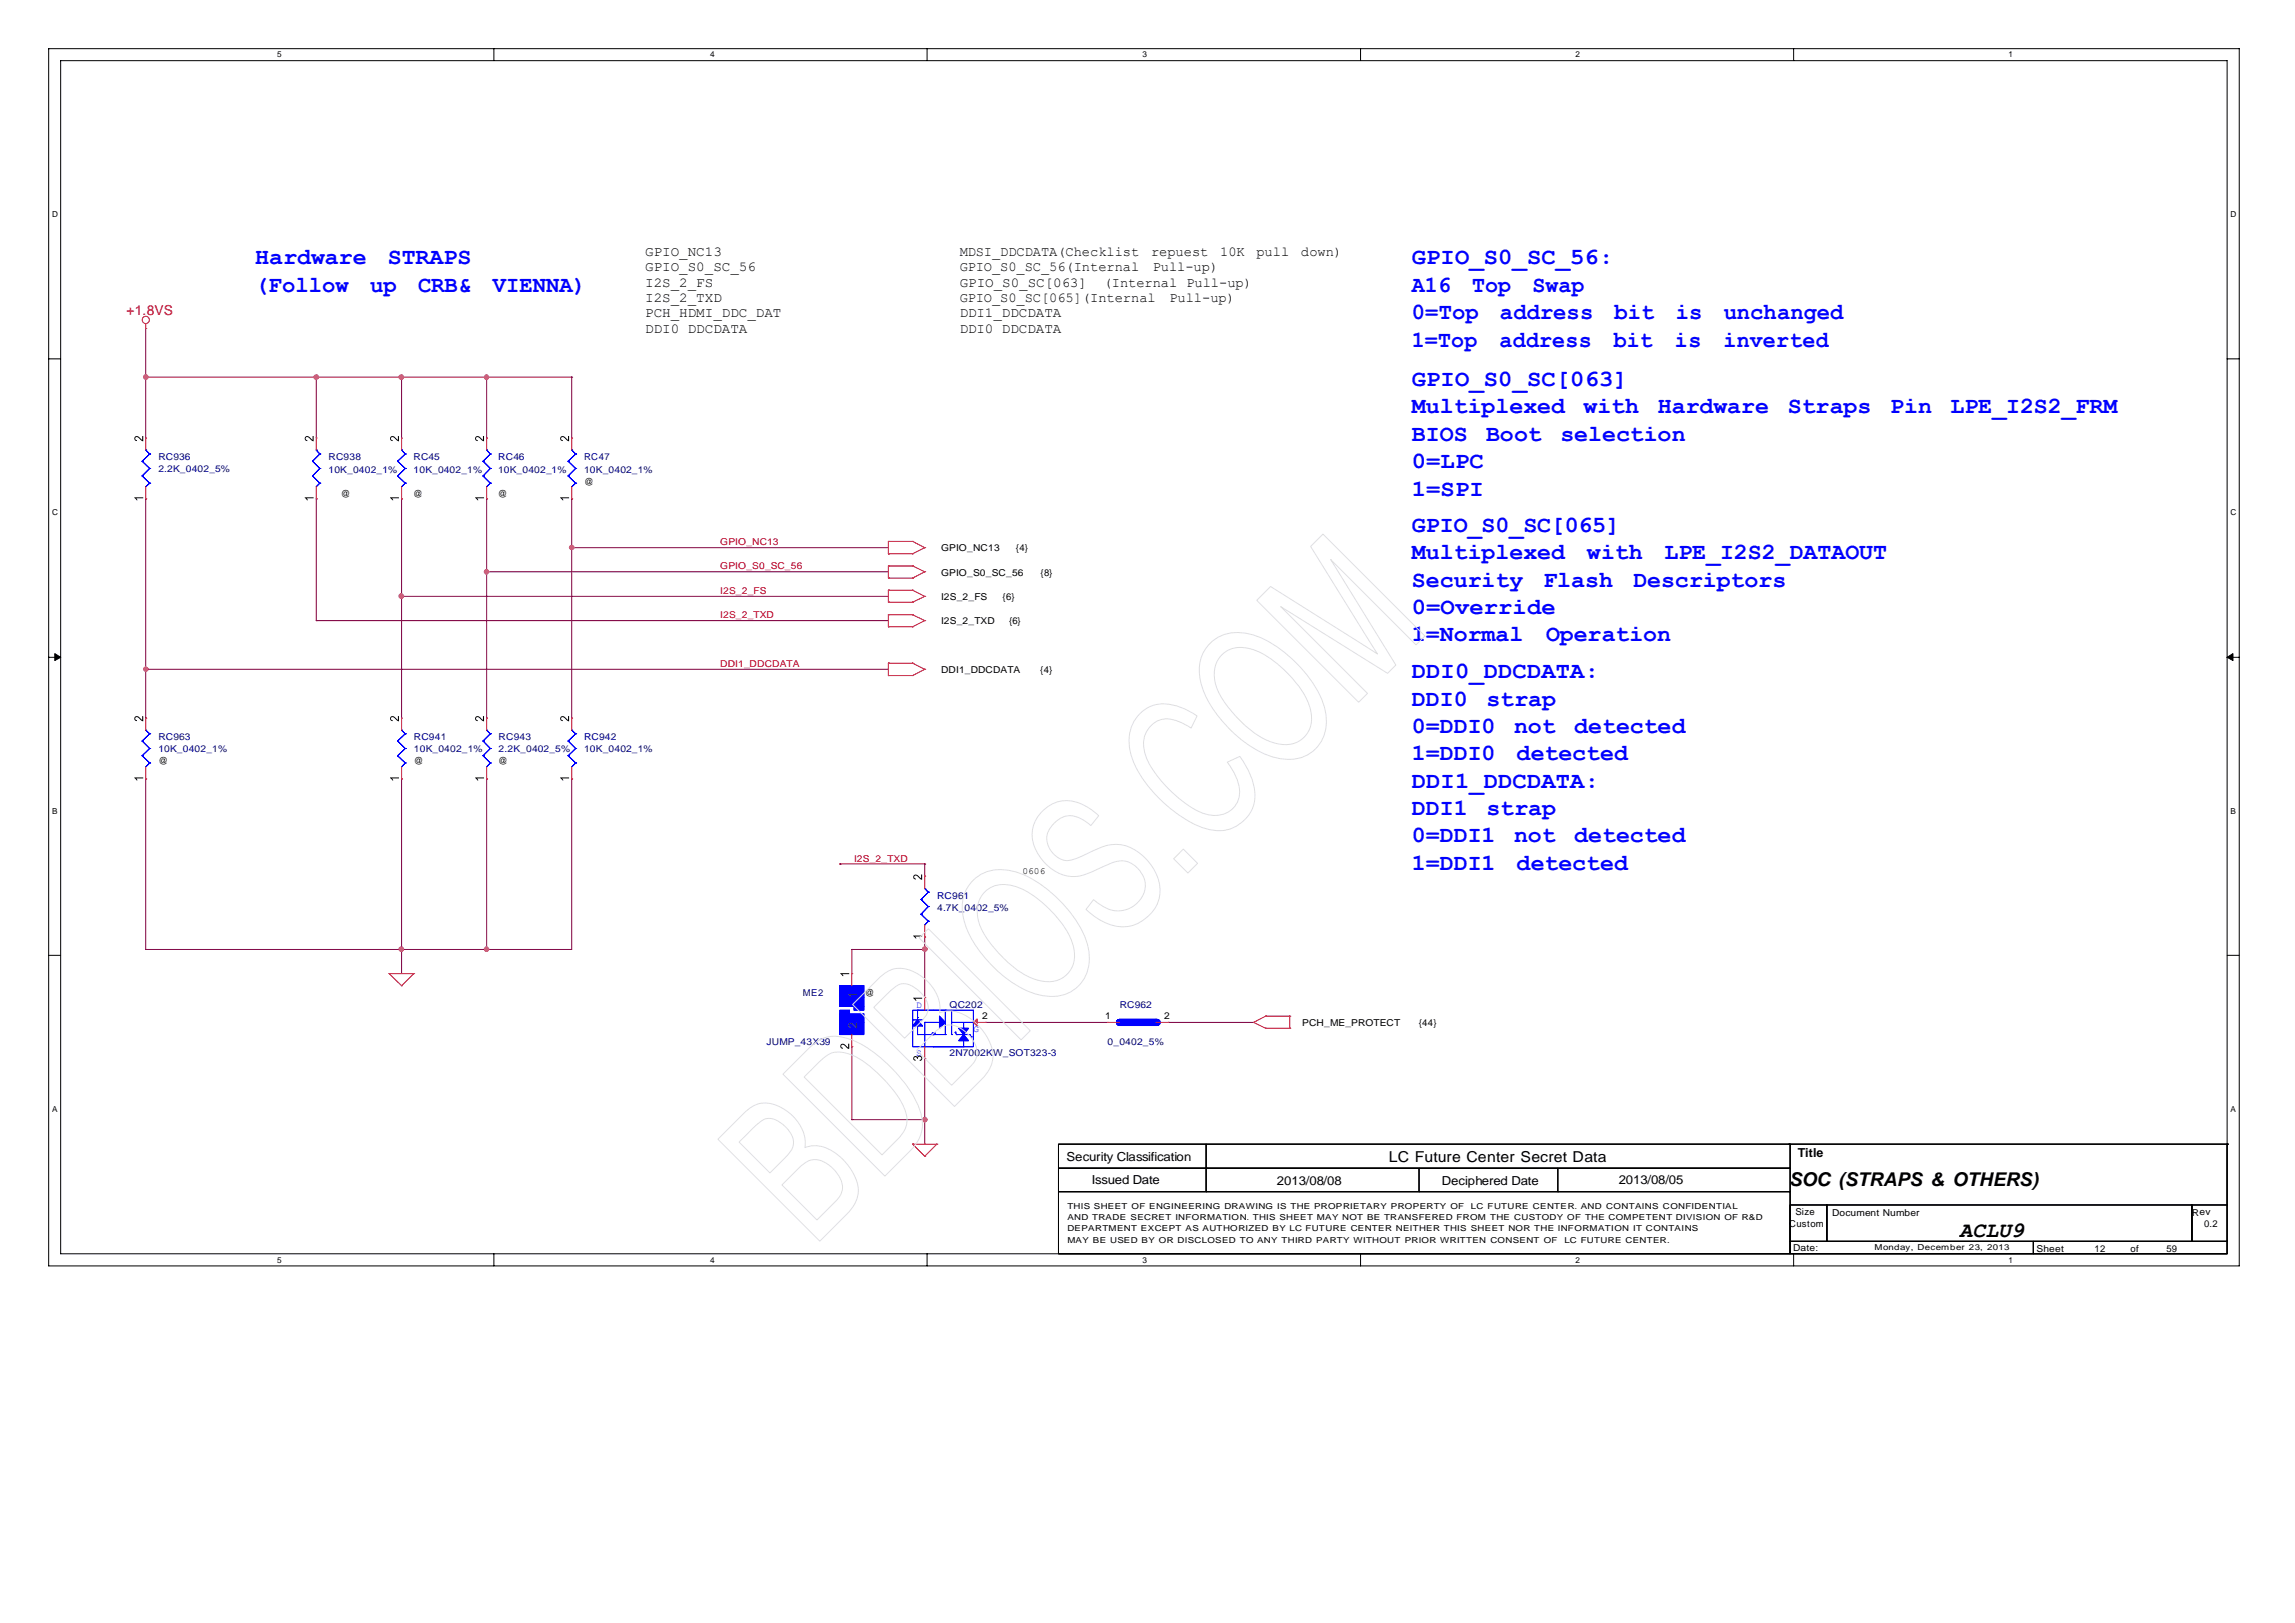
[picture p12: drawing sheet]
<svg xmlns="http://www.w3.org/2000/svg" width="297mm" height="210mm" viewBox="0 0 297 210" stroke-linecap="round" stroke-linejoin="round" font-family="sans-serif">
<defs><g id="words">
<g font-size="3" fill="#00f">
<text x="33" y="34.1">Hardware</text>
<text x="50.2" y="34.1">STRAPS</text>
<text x="182.7" y="34.2">GPIO_S0_SC_56:</text>
<text x="33" y="37.7">(Follow</text>
<text x="47.9" y="37.7">up</text>
<text x="54.1" y="37.7">CRB&amp;</text>
<text x="63.8" y="37.7">VIENNA)</text>
<text x="182.7" y="37.7">A16</text>
<text x="182.7" y="41.2">0=Top</text>
<text x="190.5" y="37.7">Top</text>
<text x="194.1" y="41.2">address</text>
<text x="198.3" y="37.7">Swap</text>
<text x="208.9" y="41.2">bit</text>
<text x="216.9" y="41.2">is</text>
<text x="223" y="41.2">unchanged</text>
<text x="182.7" y="44.8">1=Top</text>
<text x="194" y="44.8">address</text>
<text x="208.8" y="44.8">bit</text>
<text x="216.7" y="44.8">is</text>
<text x="223" y="44.8">inverted</text>
<text x="182.7" y="49.9">GPIO_S0_SC[063]</text>
<text x="182.7" y="53.4">Multiplexed</text>
<text x="204.9" y="53.4">with</text>
<text x="214.5" y="53.4">Hardware</text>
<text x="231.3" y="53.4">Straps</text>
<text x="244.6" y="53.4">Pin</text>
<text x="252.4" y="53.4">LPE_I2S2_FRM</text>
<text x="182.7" y="57">BIOS</text>
<text x="192.3" y="57">Boot</text>
<text x="201.9" y="57">selection</text>
<text x="182.7" y="60.6">0=LPC</text>
<text x="182.7" y="64.2">1=SPI</text>
<text x="182.7" y="68.8">GPIO_S0_SC[065]</text>
<text x="182.7" y="72.4">Multiplexed</text>
<text x="182.7" y="75.9">Security</text>
<text x="199.7" y="75.9">Flash</text>
<text x="205.4" y="72.4">with</text>
<text x="211.4" y="75.9">Descriptors</text>
<text x="215.4" y="72.4">LPE_I2S2_DATAOUT</text>
<text x="182.7" y="79.5">0=Override</text>
<text x="182.7" y="83">1=Normal</text>
<text x="200.1" y="83">Operation</text>
<text x="182.7" y="87.7">DDI0_DDCDATA:</text>
<text x="182.7" y="91.3">DDI0</text>
<text x="182.7" y="94.8">0=DDI0</text>
<text x="192.4" y="91.3">strap</text>
<text x="195.9" y="94.8">not</text>
<text x="203.7" y="94.8">detected</text>
<text x="182.7" y="98.4">1=DDI0</text>
<text x="182.7" y="101.9">DDI1_DDCDATA:</text>
<text x="196.3" y="98.4">detected</text>
<text x="182.7" y="105.5">DDI1</text>
<text x="192.4" y="105.5">strap</text>
<text x="182.7" y="109">0=DDI1</text>
<text x="182.7" y="112.6">1=DDI1</text>
<text x="195.9" y="109">not</text>
<text x="196.3" y="112.6">detected</text>
<text x="203.7" y="109">detected</text>
</g>
<text font-size="2.8" x="253.6" y="160">ACLU9</text>
<text font-size="2.5" x="231.5" y="153.4">SOC (STRAPS &amp; OTHERS)</text>
<text font-size="1.9" x="179.7" y="150.4">LC Future Center Secret Data</text>
<g font-size="1.8">
<text x="83.5" y="33.1">GPIO_NC13</text>
<text x="83.5" y="35.1">GPIO_S0_SC_56</text>
<text x="124.2" y="33.1">MDSI_DDCDATA(Checklist</text>
<text x="124.2" y="35.1">GPIO_S0_SC_56(Internal</text>
<text x="149" y="33.1">repuest</text>
<text x="149.2" y="35.1">Pull-up)</text>
<text x="157.9" y="33.1">10K</text>
<text x="162.6" y="33.1">pull</text>
<text x="168.3" y="33.1">down)</text>
<text x="83.5" y="37.1">I2S_2_FS</text>
<text x="83.5" y="39.1">I2S_2_TXD</text>
<text x="83.5" y="41.1">PCH_HDMI_DDC_DAT</text>
<text x="124.2" y="37.1">GPIO_S0_SC[063]</text>
<text x="124.2" y="39.1">GPIO_S0_SC[065](Internal</text>
<text x="124.2" y="41.1">DDI1_DDCDATA</text>
<text x="142.8" y="37.1">(Internal Pull-up)</text>
<text x="151.3" y="39.1">Pull-up)</text>
<text x="83.5" y="43.1">DDI0_DDCDATA</text>
<text x="124.2" y="43.1">DDI0_DDCDATA</text>
</g>
<text font-size="1.8" fill="#f00" x="16.4" y="40.7">+1.8VS</text>
<g font-size="1.6">
<text x="232.6" y="149.7">Title</text>
<text x="138" y="150.2">Security Classification</text>
<text x="141.3" y="153.2">Issued Date</text>
<text x="165.2" y="153.3">2013/08/08</text>
<text x="186.6" y="153.3">Deciphered Date</text>
<text x="209.5" y="153.2">2013/08/05</text>
</g>
<g font-size="1.2" fill="#00007f">
<text x="20.5" y="59.5">RC936</text>
<text x="42.5" y="59.5">RC938</text>
<text x="53.5" y="59.5">RC45</text>
<text x="64.5" y="59.5">RC46</text>
<text x="75.6" y="59.5">RC47</text>
<text x="20.5" y="61.1">2.2K_0402_5%</text>
<text x="42.5" y="61.1">10K_0402_1%</text>
<text x="53.5" y="61.1">10K_0402_1%</text>
<text x="64.5" y="61.1">10K_0402_1%</text>
<text x="75.6" y="61.1">10K_0402_1%</text>
<text x="20.5" y="95.8">RC963</text>
<text x="53.6" y="95.8">RC941</text>
<text x="64.5" y="95.8">RC943</text>
<text x="75.6" y="95.8">RC942</text>
<text x="20.5" y="97.3">10K_0402_1%</text>
<text x="53.6" y="97.3">10K_0402_1%</text>
<text x="64.5" y="97.3">2.2K_0402_5%</text>
<text x="75.6" y="97.3">10K_0402_1%</text>
<text x="121.3" y="116.3">RC961</text>
<text x="121.3" y="117.8">4.7K_0402_5%</text>
<text x="103.9" y="128.9">ME2</text>
<text x="122.9" y="130.4">QC202</text>
<text x="144.9" y="130.4">RC962</text>
<text x="99.2" y="135.2">JUMP_43X39</text>
<text x="122.9" y="136.7">2N7002KW_SOT323-3</text>
<text x="143.3" y="135.2">0_0402_5%</text>
</g>
<g font-size="1.2">
<text x="44.1" y="64.3">@</text>
<text x="53.5" y="64.3">@</text>
<text x="64.4" y="64.3">@</text>
<text x="75.6" y="62.7">@</text>
<text x="121.8" y="71.3">GPIO_NC13</text>
<text x="131.5" y="71.3">{4}</text>
<text x="121.8" y="74.5">GPIO_S0_SC_56</text>
<text x="121.8" y="77.7">I2S_2_FS</text>
<text x="129.7" y="77.7">{6}</text>
<text x="134.6" y="74.5">{8}</text>
<text x="121.8" y="80.8">I2S_2_TXD</text>
<text x="130.6" y="80.8">{6}</text>
<text x="121.8" y="87.1">DDI1_DDCDATA</text>
<text x="134.6" y="87.1">{4}</text>
<text x="20.5" y="98.9">@</text>
<text x="53.6" y="98.9">@</text>
<text x="64.5" y="98.9">@</text>
<text x="132.3" y="113.1">0606</text>
<text x="111.9" y="128.9">@</text>
<text x="127.1" y="131.9">2</text>
<text x="143" y="131.9">1</text>
<text x="150.6" y="131.9">2</text>
<text x="168.5" y="132.8">PCH_ME_PROTECT</text>
<text x="183.6" y="132.8">{44}</text>
<text x="231.5" y="158.8">Custom</text>
<text x="232" y="161.9">Date:</text>
<text x="232.3" y="157.2">Size</text>
<text x="237.1" y="157.3">Document Number</text>
<text x="263.5" y="162">Sheet</text>
<text x="271" y="162">12</text>
<text x="275.7" y="162">of</text>
<text x="280.3" y="162">59</text>
<text x="283.7" y="157.3">Rev</text>
<text x="285.2" y="158.8">0.2</text>
</g>
<g font-size="1.2" fill="#f00">
<text x="93.2" y="70.5">GPIO_NC13</text>
<text x="93.2" y="73.7">GPIO_S0_SC_56</text>
<text x="93.2" y="76.9">I2S_2_FS</text>
<text x="93.2" y="80">I2S_2_TXD</text>
<text x="93.2" y="86.3">DDI1_DDCDATA</text>
<text x="110.5" y="111.5">I2S_2_TXD</text>
</g>
<g font-size="1.2" fill="#00f">
<text x="118.6" y="130.4">D</text>
<text x="118.6" y="136.6">S</text>
<text x="126" y="133.5">G</text>
</g>
<g font-size="1.1">
<text x="35.9" y="7.4">5</text>
<text x="91.9" y="7.4">4</text>
<text x="147.9" y="7.4">3</text>
<text x="203.9" y="7.4">2</text>
<text x="259.9" y="7.4">1</text>
<text x="6.7" y="28.1">D</text>
<text x="288.6" y="28.1">D</text>
<text x="6.7" y="66.7">C</text>
<text x="288.6" y="66.7">C</text>
<text x="6.7" y="105.3">B</text>
<text x="288.6" y="105.3">B</text>
<text x="6.7" y="143.8">A</text>
<text x="288.6" y="143.8">A</text>
<text x="138.1" y="156.4">THIS SHEET OF ENGINEERING DRAWING IS THE PROPRIETARY PROPERTY OF</text>
<text x="138.1" y="157.9">AND TRADE SECRET INFORMATION. THIS SHEET MAY NOT BE TRANSFERED FROM THE CUSTODY OF THE COMPETENT DIVISION OF R&amp;D</text>
<text x="138.1" y="159.3">DEPARTMENT EXCEPT AS AUTHORIZED BY LC FUTURE CENTER NEITHER THIS SHEET NOR THE INFORMATION IT CONTAINS</text>
<text x="138.1" y="160.8">MAY BE USED BY OR DISCLOSED TO ANY THIRD PARTY WITHOUT PRIOR WRITTEN CONSENT OF</text>
<text x="190.3" y="156.4">LC FUTURE CENTER. AND CONTAINS CONFIDENTIAL</text>
<text x="202.4" y="160.8">LC FUTURE CENTER.</text>
<text x="242.6" y="161.7">Monday, December 23, 2013</text>
<text x="35.9" y="163.4">5</text>
<text x="91.9" y="163.4">4</text>
<text x="147.9" y="163.4">3</text>
<text x="203.9" y="163.4">2</text>
<text x="259.9" y="163.4">1</text>
</g>
</g></defs>
<g fill="none" stroke="#000" stroke-width=".13">
<path d="M6.3 6.3h283.5v157.5h-283.5zM7.8 7.8h280.4v154.4h-280.4zM63.9 6.3v1.5M120 6.3v1.5M176.1 6.3v1.5M232.1 6.3v1.5M6.3 46.4h1.5M288.2 46.4h1.6M6.3 85h1.5M7.1 84.6l.7 .4-.7 .5zM288.2 85l.7-.4v.9zM288.2 85h1.6"/>
<path d="M6.3 123.6h1.5M288.2 123.6h1.6M63.9 162.2v1.6M120 162.2v1.6M176.1 162.2v1.6M232.1 162.2v1.6"/>
</g>
<path d="M7.1 84.6l.7 .4-.7 .5zM288.2 85l.7-.4v.9z" fill="#000"/>
<path d="M18.9 64.5h.1M18.9 64.5v22.1" fill="none" stroke="#7f003f" stroke-width=".13"/>
<circle cx="18.9" cy="86.6" r=".28" fill="#f0f"/>
<circle cx="18.9" cy="86.6" r=".28" fill="none" stroke="#f0f" stroke-width=".13"/>
<path d="M18.9 42.5h.1M18.9 42.5v6.3" fill="none" stroke="#7f003f" stroke-width=".13"/>
<circle cx="18.9" cy="48.8" r=".3" fill="#f0f"/>
<circle cx="18.9" cy="48.8" r=".3" fill="none" stroke="#f0f" stroke-width=".13"/>
<path d="M18.9 48.8h.1M18.9 48.8h33.1M18.9 48.8v7.9M40.9 48.8h.1M40.9 48.8v7.9M52 48.8h.1M52 48.8v7.9M63 48.8h.1M63 48.8h11M74 48.8h.1M74 48.8v7.9" fill="none" stroke="#7f003f" stroke-width=".13"/>
<circle cx="51.9" cy="48.8" r=".3" fill="#f0f"/>
<circle cx="51.9" cy="48.8" r=".3" fill="none" stroke="#f0f" stroke-width=".13"/>
<circle cx="40.9" cy="48.8" r=".3" fill="#f0f"/>
<circle cx="40.9" cy="48.8" r=".3" fill="none" stroke="#f0f" stroke-width=".13"/>
<path d="M52 48.8h.1M52 48.8h11M63 48.8h.1M63 48.8v7.9" fill="none" stroke="#7f003f" stroke-width=".13"/>
<circle cx="62.9" cy="48.8" r=".29" fill="#f0f"/>
<circle cx="62.9" cy="48.8" r=".29" fill="none" stroke="#f0f" stroke-width=".13"/>
<g fill="none" stroke="#7f003f" stroke-width=".13">
<path d="M40.9 64.5h.1M40.9 64.5v15.8M52 64.5h.1M52 77.2h.1M52 64.5v28.4M52 77.2h63M63 64.5h.1M63 64.5v9.5M74 64.5h.1M74 64.5v6.4M18.9 86.6h.1M18.9 86.6h96.1"/>
<path d="M40.9 80.3h.1M40.9 80.3h74.1"/>
</g>
<circle cx="51.9" cy="77.1" r=".3" fill="#f0f"/>
<circle cx="51.9" cy="77.1" r=".3" fill="none" stroke="#f0f" stroke-width=".13"/>
<path d="M63 74h.1M63 74h52M63 74v18.9" fill="none" stroke="#7f003f" stroke-width=".13"/>
<circle cx="62.9" cy="74" r=".29" fill="#f0f"/>
<circle cx="62.9" cy="74" r=".29" fill="none" stroke="#f0f" stroke-width=".13"/>
<path d="M74 70.9h.1M74 70.9h41M74 70.9v22" fill="none" stroke="#7f003f" stroke-width=".13"/>
<circle cx="74" cy="70.8" r=".29" fill="#f0f"/>
<circle cx="74" cy="70.8" r=".29" fill="none" stroke="#f0f" stroke-width=".13"/>
<path d="M52 122.8h.1M52 122.8v3.2" fill="none" stroke="#7f003f" stroke-width=".13"/>
<circle cx="51.9" cy="122.8" r=".3" fill="#f0f"/>
<circle cx="51.9" cy="122.8" r=".3" fill="none" stroke="#f0f" stroke-width=".13"/>
<path d="M52 100.8h.1M52 100.8v22M63 100.8h.1M63 100.8v22M74 100.8h.1M74 100.8v22h-11M63 122.8h.1" fill="none" stroke="#7f003f" stroke-width=".13"/>
<circle cx="62.9" cy="122.8" r=".29" fill="#f0f"/>
<circle cx="62.9" cy="122.8" r=".29" fill="none" stroke="#f0f" stroke-width=".13"/>
<g fill="none" stroke="#7f003f" stroke-width=".13">
<path d="M108.7 111.8h.1M108.7 111.8h11M119.7 111.8h.1M119.7 111.8v1.5M52 122.8h.1M52 122.8h11M110.2 135.4h.1M110.2 135.4v9.5M119.7 122.8h.1M119.7 121.2v1.6M127.5 132.3h.1M127.5 132.3h15.8"/>
<path d="M151.1 132.3h.1M151.1 132.3h11.1M110.2 144.9h.1M110.2 144.9h9.5M119.7 144.9h.1M119.7 144.9v3.1"/>
</g>
<circle cx="119.7" cy="144.9" r=".3" fill="#f0f"/>
<circle cx="119.7" cy="144.9" r=".3" fill="none" stroke="#f0f" stroke-width=".13"/>
<path d="M110.2 122.8h.1M110.2 122.8h9.5v6.3M110.2 122.8v3.2M119.7 137h.1M119.7 129.1h.1M119.7 137v7.9" fill="none" stroke="#7f003f" stroke-width=".13"/>
<circle cx="119.7" cy="122.8" r=".3" fill="#f0f"/>
<circle cx="119.7" cy="122.8" r=".3" fill="none" stroke="#f0f" stroke-width=".13"/>
<path d="M18.9 92.9h.1M18.9 86.6v6.3M18.9 100.8h.1M18.9 100.8v22h33.1M52 122.8h.1" fill="none" stroke="#7f003f" stroke-width=".13"/>
<g fill="none" stroke="#f00" stroke-width=".13">
<path d="M18.9 42.5h.1M18.9 41.9v.6M115 71.6h.1M115 70h.1M115 74.8h.1M115 73.2h.1M115 77.9h.1M115 76.4h.1M115 79.5h.1M115 70h3.1M115 71.6h3.1M115 70v1.6"/>
<path d="M115 73.2v1.6M115 76.4v1.5M115 79.5v1.6M115 73.2h3.1M115 74.8h3.1M115 76.4h3.1M115 77.9h3.1M115 79.5h3.1M118.1 70h.1M118.1 71.6h.1M118.1 73.2h.1M118.1 74.8h.1"/>
<path d="M118.1 76.4h.1M118.1 77.9h.1M118.1 79.5h.1M118.1 70l1.6 .9M118.1 73.2l1.6 .8M118.1 76.4l1.6 .8M118.1 79.5l1.6 .8M119.7 70.9h.1M119.7 74h.1M119.7 77.2h.1M119.7 70.9l-1.6 .7M119.7 74l-1.6 .8"/>
<path d="M119.7 77.2l-1.6 .7M18.9 92.9h.1M18.9 92.9v1.6M18.9 99.2v1.6M52 92.9h.1M52 92.9v1.6M52 99.2v1.6M63 92.9h.1M63 92.9v1.6M63 99.2v1.6M74 92.9h.1M74 92.9v1.6"/>
<path d="M74 99.2v1.6M115 87.4h.1M115 85.8h.1M115 81.1h.1M115 85.8v1.6M115 85.8h3.1M115 87.4h3.1M115 81.1h3.1M118.1 85.8h.1M118.1 87.4h.1M118.1 81.1h.1M118.1 85.8l1.6 .8"/>
<path d="M119.7 86.6h.1M119.7 80.3h.1M119.7 86.6l-1.6 .8M119.7 80.3l-1.6 .8M18.9 100.8h.1M52 100.8h.1M63 100.8h.1M74 100.8h.1M50.4 126h.1M50.4 126h3.1M50.4 126l1.6 1.5M52 127.5h.1"/>
<path d="M53.5 126h.1M53.5 126l-1.5 1.5M143.3 132.3h.1M143.3 132.3h1.6M149.6 132.3h1.5M151.1 132.3h.1M162.2 132.3h.1M162.2 132.3l1.6 .7M163.8 131.5h.1M163.8 133h.1M163.8 131.5l-1.6 .8M163.8 131.5h3.1"/>
<path d="M163.8 133h3.1M166.9 131.5h.1M166.9 133h.1M166.9 131.5v1.5M118.1 148h.1M118.1 148h3.1M118.1 148l1.6 1.6M119.7 149.6h.1M121.2 148h.1M121.2 148l-1.5 1.6"/>
<circle cx="18.9" cy="41.4" r=".47"/>
</g>
<g fill="none" stroke="#000" stroke-width=".13">
<path d="M137 148h94.6v3.1h-94.6zM137 151.1h94.6v3.1h-94.6zM137 154.2h94.6v8h-94.6zM156.1 151.1h.1M156.1 154.2h.1M156.1 148v6.2M183.6 154.2h.1M183.6 151.1v3.1M201.6 154.2h.1M201.6 151.1v3.1M231.5 148h56.7M231.6 155.9h4.8v4.7h-4.8z"/>
<path d="M236.4 155.9h47.2v4.7h-47.2zM283.6 155.9h4.6v4.7h-4.6zM288.2 148h.1M288.2 148v7.9M231.6 160.6h31.5v1.6h-31.5zM263.1 160.6h25.1v1.6h-25.1z"/>
</g>
<g fill="none" stroke="#00f" stroke-width=".13">
<path d="M18.4 97.8h.1M18.4 95.9h.1M18.4 97.8l1 .9M18.4 95.9l1 .9M18.9 94.5h.1M18.9 94.5l.5 .4M19.4 98.7h.1M19.4 96.8h.1M19.4 94.9h.1M19.4 98.7l-.5 .5M19.4 96.8l-1 1M19.4 94.9l-1 1"/>
<path d="M51.5 97.8h.1M51.5 95.9h.1M51.5 97.8l.9 .9M51.5 95.9l.9 .9M52 94.5h.1M52 94.5l.4 .4M52.4 98.7h.1M52.4 96.8h.1M52.4 94.9h.1M52.4 98.7l-.4 .5M52.4 96.8l-.9 1M52.4 94.9l-.9 1"/>
<path d="M62.5 97.8h.1M62.5 95.9h.1M62.5 97.8l.9 .9M62.5 95.9l.9 .9M63 94.5h.1M63 94.5l.4 .4M63.4 98.7h.1M63.4 96.8h.1M63.4 94.9h.1M63.4 98.7l-.4 .5M63.4 96.8l-.9 1M63.4 94.9l-.9 1"/>
<path d="M73.5 97.8h.1M73.5 95.9h.1M73.5 97.8l1 .9M73.5 95.9l1 .9M74 94.5h.1M74 94.5l.5 .4M74.5 98.7h.1M74.5 96.8h.1M74.5 94.9h.1M74.5 98.7l-.5 .5M74.5 96.8l-1 1M74.5 94.9l-1 1"/>
</g>
<path d="M144.9 132.3h4.7M149.6 132.3h.1" fill="none" stroke="#00f" stroke-width=".93"/>
<path d="M121.6 131.5l.7 .8-.7 .7z" fill="#00f"/>
<path d="M121.6 131.5l.7 .8-.7 .7z" fill="none" stroke="#00f" stroke-width=".13"/>
<path d="M118.7 131.9l.7 .8h-1.3z" fill="#00f"/>
<g fill="none" stroke="#00f" stroke-width=".13">
<path d="M118.1 131.9h.1M118.1 131.9h1.3M118.7 131.9l.7 .8h-1.3zM118.7 130.7h.1M118.7 131.6h.1M118.7 133.8h.1M118.7 132.7h.1M118.7 130.7h3.6M118.7 133.8h3.6M118.7 130.7v1.2M118.7 132.7v1.1M119.7 132.3h.1"/>
<path d="M119.7 132.3v1.5M119.7 132.3h1.9M120.6 133.7h.1M120.6 133.8h.1M120.6 133.7h.3M120.6 133.7v.1M120.8 133.8h.1M120.9 133.7h.1M120.9 133.7v.1M121.6 132.3h.1M122.3 130.7h.1M122.3 133.8h.1"/>
<path d="M122.3 130.7v3.1M123.1 133.8h.1M123.1 130.7v3.1M123.6 133.5h.1M123.6 133.5l.2 .3M123.8 133.8h.1M123.8 133.8h1.7l.2 .3M125.7 134.1h.1"/>
</g>
<path d="M124.7 133.8l.6 .8h-1.2z" fill="#00f"/>
<path d="M124.7 133.8l.6 .8h-1.2z" fill="none" stroke="#00f" stroke-width=".13"/>
<path d="M124.1 133h1.2l-.6 .8z" fill="#00f"/>
<path d="M118.1 130.7h7.9v4.7h-7.9zM119.7 135.4h.1M119.7 133.8v1.6M120.8 135.4h.1M120.8 135.4h3.9M123.1 132.3h.1M123.1 132.3h2.9M124.1 133h1.2l-.6 .8zM124.7 133h.1M124.7 135.4h.1M124.7 132.3v.7M124.7 134.6v.8" fill="none" stroke="#00f" stroke-width=".13"/>
<path d="M121.6 131.5l.7 .8-.7 .7z" fill="#00f"/>
<path d="M121.6 131.5l.7 .8-.7 .7z" fill="none" stroke="#00f" stroke-width=".13"/>
<path d="M118.7 131.9l.7 .8h-1.3z" fill="#00f"/>
<g fill="none" stroke="#00f" stroke-width=".13">
<path d="M118.1 131.9h.1M118.1 131.9h1.3M118.7 131.9l.7 .8h-1.3zM118.7 130.7h.1M118.7 131.6h.1M118.7 133.8h.1M118.7 132.7h.1M118.7 130.7h3.6M118.7 133.8h3.6M118.7 130.7v1.2M118.7 132.7v1.1M119.7 132.3h.1"/>
<path d="M119.7 132.3v1.5M119.7 132.3h1.9M120.6 133.7h.1M120.6 133.8h.1M120.6 133.7h.3M120.6 133.7v.1M120.8 133.8h.1M120.9 133.7h.1M120.9 133.7v.1M121.6 132.3h.1M122.3 130.7h.1M122.3 133.8h.1"/>
<path d="M122.3 130.7v3.1M123.1 133.8h.1M123.1 130.7v3.1M123.6 133.5h.1M123.6 133.5l.2 .3M123.8 133.8h.1M123.8 133.8h1.7l.2 .3M125.7 134.1h.1"/>
</g>
<path d="M124.7 133.8l.6 .8h-1.2z" fill="#00f"/>
<path d="M124.7 133.8l.6 .8h-1.2z" fill="none" stroke="#00f" stroke-width=".13"/>
<path d="M124.1 133h1.2l-.6 .8z" fill="#00f"/>
<path d="M118.1 130.7h7.9v4.7h-7.9zM119.7 135.4h.1M119.7 133.8v1.6M120.8 135.4h.1M120.8 135.4h3.9M123.1 132.3h.1M123.1 132.3h2.9M124.1 133h1.2l-.6 .8zM124.7 133h.1M124.7 135.4h.1M124.7 132.3v.7M124.7 134.6v.8" fill="none" stroke="#00f" stroke-width=".13"/>
<path d="M126 132.3l.4-.5v.9z" fill="#f00"/>
<g fill="none" stroke="#f00" stroke-width=".13">
<path d="M18.9 56.7h.1M18.9 56.7v1.5M40.9 56.7h.1M40.9 56.7v1.5M52 56.7h.1M52 56.7v1.5M63 56.7h.1M63 56.7v1.5M74 56.7h.1M74 56.7v1.5M18.9 64.5h.1M18.9 63v1.5"/>
<path d="M40.9 64.5h.1M40.9 63v1.5M52 64.5h.1M52 63v1.5M63 64.5h.1M63 63v1.5M74 64.5h.1M74 63v1.5M119.7 113.3h.1M119.7 113.3v1.7M119.7 119.7v1.5M119.7 129.1h.1"/>
<path d="M119.7 137h.1M119.7 121.2h.1M119.7 129.1v1.6M119.7 135.4v1.6M126 132.3l.4-.5v.9zM126 132.3h1.5M127.5 132.3h.1"/>
</g>
<g fill="none" stroke="#00f" stroke-width=".13">
<path d="M18.4 59.7h.1M18.4 59.7l1 .9M18.9 58.2h.1M18.9 58.2l.5 .5M19.4 58.7h.1M19.4 58.7l-1 1M40.4 59.7h.1M40.4 59.7l1 .9M40.9 58.2h.1M40.9 58.2l.5 .5M41.4 58.7h.1M41.4 58.7l-1 1"/>
<path d="M51.5 59.7h.1M51.5 59.7l.9 .9M52 58.2h.1M52 58.2l.4 .5M52.4 58.7h.1M52.4 58.7l-.9 1M62.5 59.7h.1M62.5 59.7l.9 .9M63 58.2h.1M63 58.2l.4 .5M63.4 58.7h.1M63.4 58.7l-.9 1"/>
<path d="M73.5 59.7h.1M73.5 59.7l1 .9M74 58.2h.1M74 58.2l.5 .5M74.5 58.7h.1M74.5 58.7l-1 1M18.4 61.6h.1M18.4 61.6l1 .9M19.4 62.5h.1M19.4 60.6h.1M19.4 62.5l-.5 .5M19.4 60.6l-1 1"/>
<path d="M40.4 61.6h.1M40.4 61.6l1 .9M41.4 62.5h.1M41.4 60.6h.1M41.4 62.5l-.5 .5M41.4 60.6l-1 1M51.5 61.6h.1M51.5 61.6l.9 .9M52.4 62.5h.1M52.4 60.6h.1M52.4 62.5l-.4 .5M52.4 60.6l-.9 1"/>
<path d="M62.5 61.6h.1M62.5 61.6l.9 .9M63.4 62.5h.1M63.4 60.6h.1M63.4 62.5l-.4 .5M63.4 60.6l-.9 1M73.5 61.6h.1M73.5 61.6l1 .9M74.5 62.5h.1M74.5 60.6h.1M74.5 62.5l-.5 .5M74.5 60.6l-1 1"/>
<path d="M119.2 118.3h.1M119.2 116.4h.1M119.2 118.3l.9 .9M119.2 116.4l.9 .9M119.7 115h.1M119.7 115l.4 .4M120.1 119.2h.1M120.1 117.3h.1M120.1 115.4h.1M120.1 119.2l-.4 .5M120.1 117.3l-.9 1M120.1 115.4l-.9 1"/>
</g>
<path d="M108.7 127.5h3.1v1.6h-3.1z" fill-rule="evenodd" fill="#00f"/>
<path d="M108.7 127.5h3.1v1.6h-3.1z" fill="none" stroke="#00f" stroke-width=".13"/>
<path d="M108.7 129.1h3.1v1.1h-3.1z" fill-rule="evenodd" fill="#00f"/>
<path d="M108.7 129.1h3.1v1.1h-3.1z" fill="none" stroke="#00f" stroke-width=".13"/>
<path d="M110.5 130.2h1.3v.5h-1.3z" fill-rule="evenodd" fill="#00f"/>
<path d="M110.5 130.2h1.3v.5h-1.3z" fill="none" stroke="#00f" stroke-width=".13"/>
<path d="M108.7 130.7h1.2v.5h-1.2z" fill-rule="evenodd" fill="#00f"/>
<path d="M108.7 130.7h1.2v.5h-1.2z" fill="none" stroke="#00f" stroke-width=".13"/>
<path d="M108.7 131.2h3.1v1.1h-3.1z" fill-rule="evenodd" fill="#00f"/>
<path d="M108.7 131.2h3.1v1.1h-3.1z" fill="none" stroke="#00f" stroke-width=".13"/>
<path d="M108.7 132.3h3.1v1.5h-3.1z" fill-rule="evenodd" fill="#00f"/>
<path d="M108.7 132.3h3.1v1.5h-3.1z" fill="none" stroke="#00f" stroke-width=".13"/>
<path d="M108.7 127.5h3.1v1.6h-3.1z" fill-rule="evenodd" fill="#00f"/>
<path d="M108.7 127.5h3.1v1.6h-3.1z" fill="none" stroke="#00f" stroke-width=".13"/>
<path d="M108.7 129.1h3.1v1.1h-3.1z" fill-rule="evenodd" fill="#00f"/>
<path d="M108.7 129.1h3.1v1.1h-3.1z" fill="none" stroke="#00f" stroke-width=".13"/>
<path d="M110.5 130.2h1.3v.5h-1.3z" fill-rule="evenodd" fill="#00f"/>
<path d="M110.5 130.2h1.3v.5h-1.3z" fill="none" stroke="#00f" stroke-width=".13"/>
<path d="M108.7 130.7h1.2v.5h-1.2z" fill-rule="evenodd" fill="#00f"/>
<path d="M108.7 130.7h1.2v.5h-1.2z" fill="none" stroke="#00f" stroke-width=".13"/>
<path d="M108.7 131.2h3.1v1.1h-3.1z" fill-rule="evenodd" fill="#00f"/>
<path d="M108.7 131.2h3.1v1.1h-3.1z" fill="none" stroke="#00f" stroke-width=".13"/>
<path d="M108.7 132.3h3.1v1.5h-3.1z" fill-rule="evenodd" fill="#00f"/>
<path d="M108.7 132.3h3.1v1.5h-3.1z" fill="none" stroke="#00f" stroke-width=".13"/>
<path d="M110.2 126h.1M110.2 135.4h.1M110.2 126v1.5M110.2 133.8v1.6" fill="none" stroke="#f00" stroke-width=".13"/>
<circle cx="18.9" cy="86.6" r=".28" fill="#f0f"/>
<circle cx="18.9" cy="86.6" r=".28" fill="none" stroke="#f0f" stroke-width=".13"/>
<circle cx="18.9" cy="48.8" r=".3" fill="#f0f"/>
<circle cx="18.9" cy="48.8" r=".3" fill="none" stroke="#f0f" stroke-width=".13"/>
<circle cx="51.9" cy="48.8" r=".3" fill="#f0f"/>
<circle cx="51.9" cy="48.8" r=".3" fill="none" stroke="#f0f" stroke-width=".13"/>
<circle cx="40.9" cy="48.8" r=".3" fill="#f0f"/>
<circle cx="40.9" cy="48.8" r=".3" fill="none" stroke="#f0f" stroke-width=".13"/>
<circle cx="62.9" cy="48.8" r=".29" fill="#f0f"/>
<circle cx="62.9" cy="48.8" r=".29" fill="none" stroke="#f0f" stroke-width=".13"/>
<circle cx="51.9" cy="77.1" r=".3" fill="#f0f"/>
<circle cx="51.9" cy="77.1" r=".3" fill="none" stroke="#f0f" stroke-width=".13"/>
<circle cx="62.9" cy="74" r=".29" fill="#f0f"/>
<circle cx="62.9" cy="74" r=".29" fill="none" stroke="#f0f" stroke-width=".13"/>
<circle cx="74" cy="70.8" r=".29" fill="#f0f"/>
<circle cx="74" cy="70.8" r=".29" fill="none" stroke="#f0f" stroke-width=".13"/>
<circle cx="51.9" cy="122.8" r=".3" fill="#f0f"/>
<circle cx="51.9" cy="122.8" r=".3" fill="none" stroke="#f0f" stroke-width=".13"/>
<circle cx="62.9" cy="122.8" r=".29" fill="#f0f"/>
<circle cx="62.9" cy="122.8" r=".29" fill="none" stroke="#f0f" stroke-width=".13"/>
<circle cx="119.7" cy="144.9" r=".3" fill="#f0f"/>
<circle cx="119.7" cy="144.9" r=".3" fill="none" stroke="#f0f" stroke-width=".13"/>
<circle cx="119.7" cy="122.8" r=".3" fill="#f0f"/>
<circle cx="119.7" cy="122.8" r=".3" fill="none" stroke="#f0f" stroke-width=".13"/>
<g fill="#000">
<path d="M17.5 56.5a.78 .78 0 0 1 .9 .4v-.5h.1v.7l-.2-.1-.4-.4a.21 .21 0 0 0-.4 .1 .21 .21 0 0 0 .2 .2v.2a.33 .33 0 0 1-.3-.2 .33 .33 0 0 1 .1-.4z" fill-rule="evenodd"/>
<path d="M39.5 56.5a.78 .78 0 0 1 .9 .4v-.5h.2v.7l-.3-.1-.4-.4a.21 .21 0 0 0-.3 .1 .21 .21 0 0 0 .2 .2v.2a.33 .33 0 0 1-.4-.2 .33 .33 0 0 1 .1-.4z" fill-rule="evenodd"/>
<path d="M50.6 56.5a.78 .78 0 0 1 .9 .4v-.5h.1v.7l-.2-.1-.4-.4a.21 .21 0 0 0-.4 .1 .21 .21 0 0 0 .2 .2v.2a.33 .33 0 0 1-.3-.2 .33 .33 0 0 1 .1-.4z" fill-rule="evenodd"/>
<path d="M61.6 56.5a.78 .78 0 0 1 .9 .4v-.5h.1v.7l-.2-.1-.4-.4a.21 .21 0 0 0-.4 .1 .21 .21 0 0 0 .2 .2v.2a.33 .33 0 0 1-.3-.2 .33 .33 0 0 1 .1-.4z" fill-rule="evenodd"/>
<path d="M72.6 56.5a.78 .78 0 0 1 .9 .4v-.5h.1v.7l-.2-.1-.4-.4a.21 .21 0 0 0-.4 .1 .21 .21 0 0 0 .2 .2v.2a.33 .33 0 0 1-.3-.2 .33 .33 0 0 1 .1-.4z" fill-rule="evenodd"/>
<path d="M17.4 64.3h1.1v.2h-.9l.2 .2h-.1z" fill-rule="evenodd"/>
<path d="M39.4 64.3h1.2v.2h-.9l.2 .2h-.2z" fill-rule="evenodd"/>
<path d="M50.5 64.3h1.1v.2h-.9l.2 .2h-.1z" fill-rule="evenodd"/>
<path d="M61.5 64.3h1.1v.2h-.9l.2 .2h-.1z" fill-rule="evenodd"/>
<path d="M72.5 64.3h1.1v.2h-.9l.2 .2h-.1z" fill-rule="evenodd"/>
<path d="M17.5 92.7a.78 .78 0 0 1 .9 .4v-.5h.1v.7l-.2-.1-.4-.4a.21 .21 0 0 0-.4 .1 .21 .21 0 0 0 .2 .3v.1a.33 .33 0 0 1-.3-.2 .33 .33 0 0 1 .1-.4z" fill-rule="evenodd"/>
<path d="M50.6 92.7a.78 .78 0 0 1 .9 .4v-.5h.1v.7l-.2-.1-.4-.4a.21 .21 0 0 0-.4 .1 .21 .21 0 0 0 .2 .3v.1a.33 .33 0 0 1-.3-.2 .33 .33 0 0 1 .1-.4z" fill-rule="evenodd"/>
<path d="M61.6 92.7a.78 .78 0 0 1 .9 .4v-.5h.1v.7l-.2-.1-.4-.4a.21 .21 0 0 0-.4 .1 .21 .21 0 0 0 .2 .3v.1a.33 .33 0 0 1-.3-.2 .33 .33 0 0 1 .1-.4z" fill-rule="evenodd"/>
<path d="M72.6 92.7a.78 .78 0 0 1 .9 .4v-.5h.1v.7l-.2-.1-.4-.4a.21 .21 0 0 0-.4 .1 .21 .21 0 0 0 .2 .3v.1a.33 .33 0 0 1-.3-.2 .33 .33 0 0 1 .1-.4z" fill-rule="evenodd"/>
<path d="M17.4 100.6h1.1v.1h-.9l.2 .3h-.1z" fill-rule="evenodd"/>
<path d="M50.5 100.6h1.1v.1h-.9l.2 .3h-.1z" fill-rule="evenodd"/>
<path d="M61.5 100.6h1.1v.1h-.9l.2 .3h-.1z" fill-rule="evenodd"/>
<path d="M72.5 100.6h1.1v.1h-.9l.2 .3h-.1z" fill-rule="evenodd"/>
</g>
<g fill="#003f7f">
<path d="M109.8 132.4a.78 .78 0 0 1 1 .4v-.5h.1v.7l-.3-.1-.4-.4a.21 .21 0 0 0-.3 .1 .21 .21 0 0 0 .2 .2v.2a.33 .33 0 0 1-.3-.2 .33 .33 0 0 1 0-.4z" fill-rule="evenodd"/>
<path d="M109.7 128.6h1.2v.1h-.9l.2 .3h-.2z" fill-rule="evenodd"/>
</g>
<g fill="#000">
<path d="M118.3 113.2a.78 .78 0 0 1 .9 .4v-.5h.1v.7l-.2-.1-.4-.4a.21 .21 0 0 0-.4 .1 .21 .21 0 0 0 .2 .3v.1a.33 .33 0 0 1-.3-.2 .33 .33 0 0 1 .1-.4z" fill-rule="evenodd"/>
<path d="M108.8 135.1a.78 .78 0 0 1 .9 .4v-.5h.2v.7l-.3-.1-.4-.4a.21 .21 0 0 0-.3 .1 .21 .21 0 0 0 .2 .3v.1a.33 .33 0 0 1-.3-.2 .33 .33 0 0 1 0-.4z" fill-rule="evenodd"/>
<path d="M108.7 125.9h1.2v.1h-.9l.2 .3h-.2z" fill-rule="evenodd"/>
<path d="M118.3 136.7l.2-.1 .2 .2a.34 .34 0 0 1 .6-.1 .34 .34 0 0 1-.3 .6v-.2a.22 .22 0 0 0 .2-.2 .22 .22 0 0 0-.3-.2 .22 .22 0 0 0-.1 .3h-.1a.18 .18 0 0 0-.2-.2 .18 .18 0 0 0-.2 .1 .18 .18 0 0 0 .2 .2v.1a.27 .27 0 0 1-.3-.2 .27 .27 0 0 1 .1-.3z" fill-rule="evenodd"/>
<path d="M118.2 129.1h1.1v.1h-.9l.2 .3h-.1z" fill-rule="evenodd"/>
<path d="M118.2 121h1.1v.2h-.9l.2 .2h-.1z" fill-rule="evenodd"/>
</g>
<g fill="none" stroke="#e0e0e0" stroke-width=".13">
<path d="M163.3 77l1.1-1.1 13.9 8.7-8.7-13.9 1.6-1.6 13.2 13.2-1.2 1.1-11-11 8.4 13.6-1.1 1.1-13.8-8.6 11.2 11.2-1.1 1.2-13.2-13.2zM147.5 92.3a4.5 4.5 0 0 1 5-.9l1.2 .5 1.2 .7-.8 1.6a5 5 0 0 0-3.9-1.1 3.4 3.4 0 0 0-2 4.6 15.4 15.4 0 0 0 5.8 6.7 4.7 4.7 0 0 0 4.8 .7 3.1 3.1 0 0 0 1.3-4.1 9 9 0 0 0-1.3-2.4l1.6-.7a8.3 8.3 0 0 1 1.9 5.9 4.8 4.8 0 0 1-6.5 3.3 17.3 17.3 0 0 1-9.1-8.5 5.6 5.6 0 0 1 .8-6.3zM156.6 83.2a5.5 5.5 0 0 1 5.9-.9 16.2 16.2 0 0 1 8.8 8.8 5.3 5.3 0 0 1-2 6.5 6.5 6.5 0 0 1-6.2-.3 16.4 16.4 0 0 1-7.6-8.4 5.3 5.3 0 0 1 1.1-5.7zM158.1 84.7a4.1 4.1 0 0 1 4.7-.4 14.4 14.4 0 0 1 6.6 6.9 3.7 3.7 0 0 1-1.1 4.6 4.7 4.7 0 0 1-4.8-.2 15.6 15.6 0 0 1-5.9-6.3 4.1 4.1 0 0 1 .5-4.6zM125.9 113.9a5.5 5.5 0 0 1 5.9-1 16.2 16.2 0 0 1 8.8 8.9 5.3 5.3 0 0 1-1.9 6.5 6.5 6.5 0 0 1-6.3-.3 16.3 16.3 0 0 1-7.5-8.5 5.3 5.3 0 0 1 1-5.6zM127.4 115.4a4.1 4.1 0 0 1 4.7-.4 14.4 14.4 0 0 1 6.6 6.9 3.7 3.7 0 0 1-1.1 4.5 4.7 4.7 0 0 1-4.8-.2 15.6 15.6 0 0 1-5.9-6.2 4.1 4.1 0 0 1 .5-4.6zM134.9 105a4.5 4.5 0 0 1 6-.4l1.3 .9-1 1.3a3.7 3.7 0 0 0-3.5-1.2 3.4 3.4 0 0 0-2.2 3 2.85 2.85 0 0 0 3 2.7l.9-.3a23.3 23.3 0 0 1 4-1.7 5.5 5.5 0 0 1 5.4 2.5 4.9 4.9 0 0 1 .4 6.1 4.9 4.9 0 0 1-6.8 1.2l-1-.7-.9-.7 1-1.3a4.8 4.8 0 0 0 3.5 1.4 3.4 3.4 0 0 0 3.1-4.1 3.2 3.2 0 0 0-4.9-1.8l-1.2 .6a5.6 5.6 0 0 1-4.3 .7 6.1 6.1 0 0 1-4.1-5.2 4.2 4.2 0 0 1 1.3-3zM153.1 109.8l1.9 1.9-1.3 1.2-1.8-1.8zM104.1 139.3l.3-.3a15.4 15.4 0 0 1 3-2.7 4.5 4.5 0 0 1 3.9 .7 16.5 16.5 0 0 1 5.8 6.5 3.3 3.3 0 0 1-1.1 4l-1.9 1.9zM104.4 135.9a4.6 4.6 0 0 1 4.6-1.7 13.6 13.6 0 0 1 6.7 4.4 12 12 0 0 1 3.7 6.6 5.1 5.1 0 0 1-2.1 4.2l-2.8 2.8-13.2-13.2zM112.2 128l1.5-1.4a3.7 3.7 0 0 1 5.2-.5 5.3 5.3 0 0 1 2.7 4.9 4.4 4.4 0 0 1 4.5 1.2 6.4 6.4 0 0 1 2.4 4.6 5.1 5.1 0 0 1-2.1 3.4l-2.9 3-13.2-13.2zM113.8 129.6a10.6 10.6 0 0 1 2.6-2.3 2.74 2.74 0 0 1 2.7 1.1 2.42 2.42 0 0 1 .7 3l-.4 .6-2.3 2.3-4-4z"/>
<path d="M119.2 121l.9-.8 13.2 13.1-1.2 1.2-13.2-13.2zM119.3 135.2a11.8 11.8 0 0 1 2.9-2.5 3.5 3.5 0 0 1 3.6 1.7 2.49 2.49 0 0 1-.4 3.8l-2.3 2.2-4.5-4.5zM94.3 145.9l2-1.9a3.7 3.7 0 0 1 5.1-.5 5.3 5.3 0 0 1 2.8 5 4.4 4.4 0 0 1 4.5 1.1 6.4 6.4 0 0 1 2.4 4.7 5.2 5.2 0 0 1-2.1 3.3l-2.9 3-13.2-13.2zM95.6 147.8l.8-.8a10.5 10.5 0 0 1 2.6-2.2 2.75 2.75 0 0 1 2.7 1 2.42 2.42 0 0 1 .7 3l-.5 .6-2.3 2.3zM101.9 152.6a11.8 11.8 0 0 1 2.9-2.5 3.5 3.5 0 0 1 3.6 1.7 2.49 2.49 0 0 1-.5 3.8l-2.2 2.2-4.5-4.5z"/>
</g>
<use href="#words"/>
</svg>
